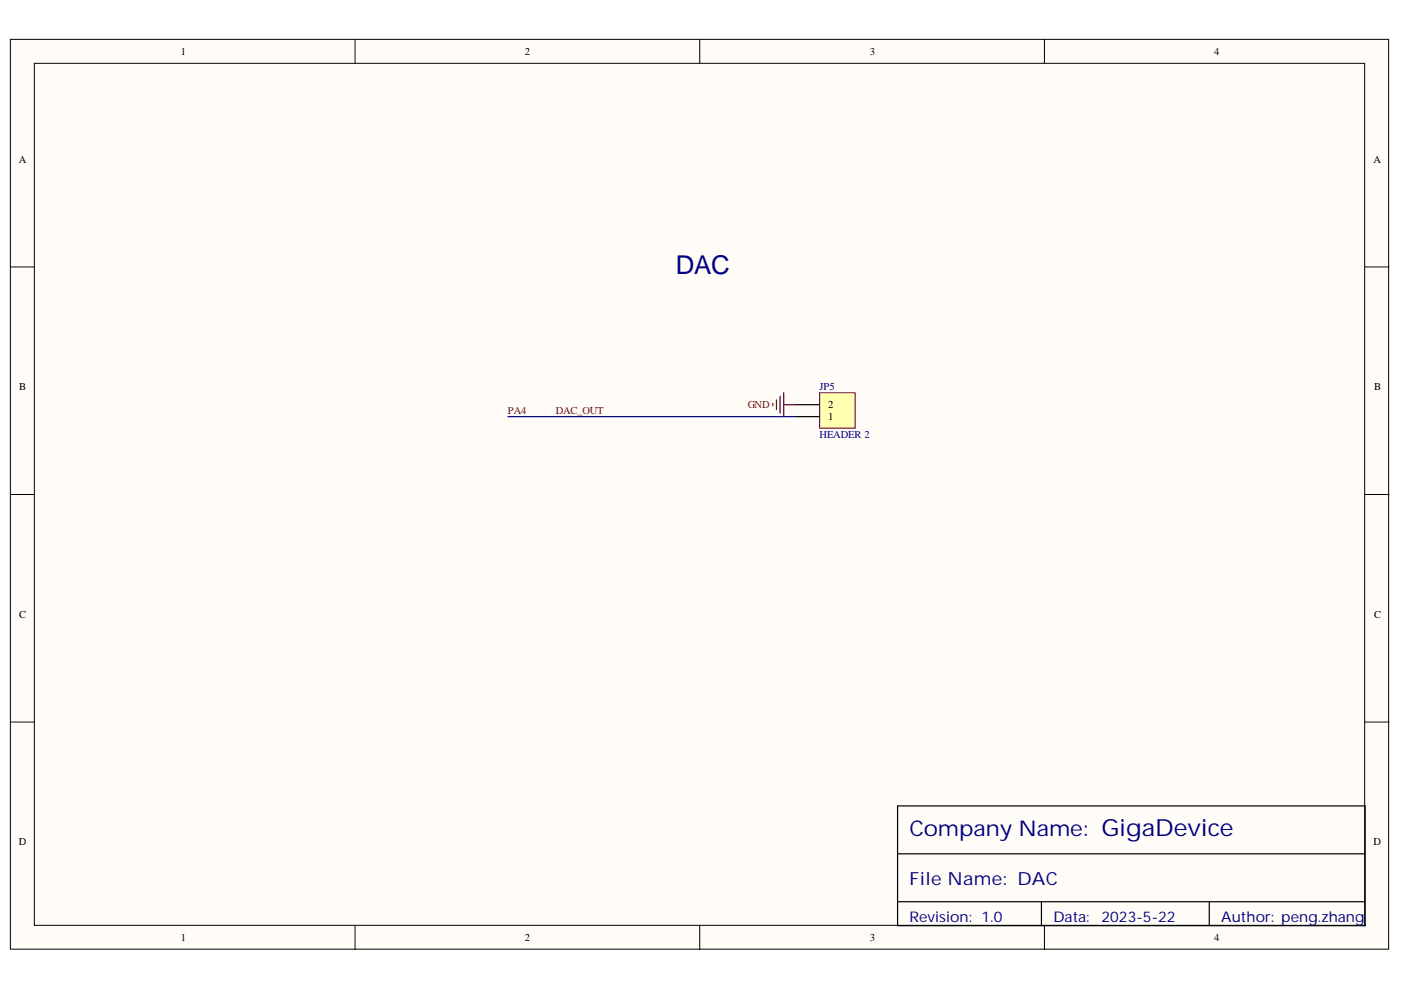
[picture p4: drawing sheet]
<svg xmlns="http://www.w3.org/2000/svg" width="297mm" height="210mm" viewBox="0 0 297 210" stroke-linecap="round" stroke-linejoin="round" font-family="sans-serif">
<defs><g id="words">
<text font-size="5.5" fill="#000080" x="143.3" y="58">DAC</text>
<text font-size="4.6" fill="#000080" x="192.8" y="177.3">Company Name: GigaDevice</text>
<text font-size="3.8" fill="#000080" x="192.8" y="187.6">File Name: DAC</text>
<g font-size="3.1" fill="#000080">
<text x="192.8" y="195.5">Revision: 1.0</text>
<text x="223.3" y="195.5">Data:</text>
<text x="233.5" y="195.5">2023-5-22</text>
<text x="258.9" y="195.5">Author: peng.zhang</text>
</g>
<g font-size="2.2">
<text x="38.3" y="11.7">1</text>
<text x="111.3" y="11.7">2</text>
<text x="184.5" y="11.7">3</text>
<text x="257.5" y="11.7">4</text>
<text x="4" y="34.5">A</text>
<text x="291.2" y="34.5">A</text>
<text x="4.1" y="82.7">B</text>
<text x="291.3" y="82.7">B</text>
<text x="175.6" y="89.1">1</text>
<text x="175.6" y="86.6">2</text>
<text x="4.1" y="131">C</text>
<text x="291.3" y="131">C</text>
<text x="4" y="179.2">D</text>
<text x="291.2" y="179.2">D</text>
<text x="38.3" y="199.6">1</text>
<text x="111.3" y="199.6">2</text>
<text x="184.5" y="199.6">3</text>
<text x="257.5" y="199.6">4</text>
</g>
<g font-size="2.2" fill="#000080">
<text x="173.8" y="82.8">JP5</text>
<text x="173.8" y="92.9">HEADER 2</text>
</g>
<g font-size="2.2" fill="#800000">
<text x="107.7" y="87.9">PA4</text>
<text x="117.9" y="87.9">DAC_OUT</text>
<text x="158.5" y="86.6">GND</text>
</g>
</g></defs>
<g fill="#fffcf8" stroke="#000" stroke-width=".21">
<path d="M2.2 8.3h292.2v192.9h-292.2z"/>
<path d="M7.3 13.4h282v182.8h-282z"/>
</g>
<path d="M75.3 8.3v5.1M148.4 8.3v5.1M221.4 8.3v5.1M2.2 56.6h5.1M289.4 56.6h5.1M2.2 104.8h5.1M289.4 104.8h5.1M2.2 153.1h5.1M289.4 153.1h5.1M75.3 196.3v5M148.4 196.3v5M221.4 196.3v5" fill="none" stroke="#000" stroke-width=".21"/>
<path d="M190.3 170.9h99.1v25.4h-99.1zM190.3 181h99.1M190.3 191.2h99.1M220.8 191.2v5.1M256.4 191.2v5.1" fill="none" stroke="#000" stroke-width=".25"/>
<path d="M107.7 88.3h61" fill="none" stroke="#000080" stroke-width=".25"/>
<path d="M163.9 85.5v.6M164.6 84.8v2M165.4 84v3.6M166.2 83.3v5M166.2 85.8h2.5" fill="none" stroke="#800000" stroke-width=".25"/>
<path d="M173.8 83.3h7.5v7.5h-7.5z" fill="#ffffb0" stroke="#800000" stroke-width=".21"/>
<path d="M168.7 88.3h5.1M168.7 85.8h5.1" fill="none" stroke="#000" stroke-width=".25"/>
<use href="#words"/>
</svg>
